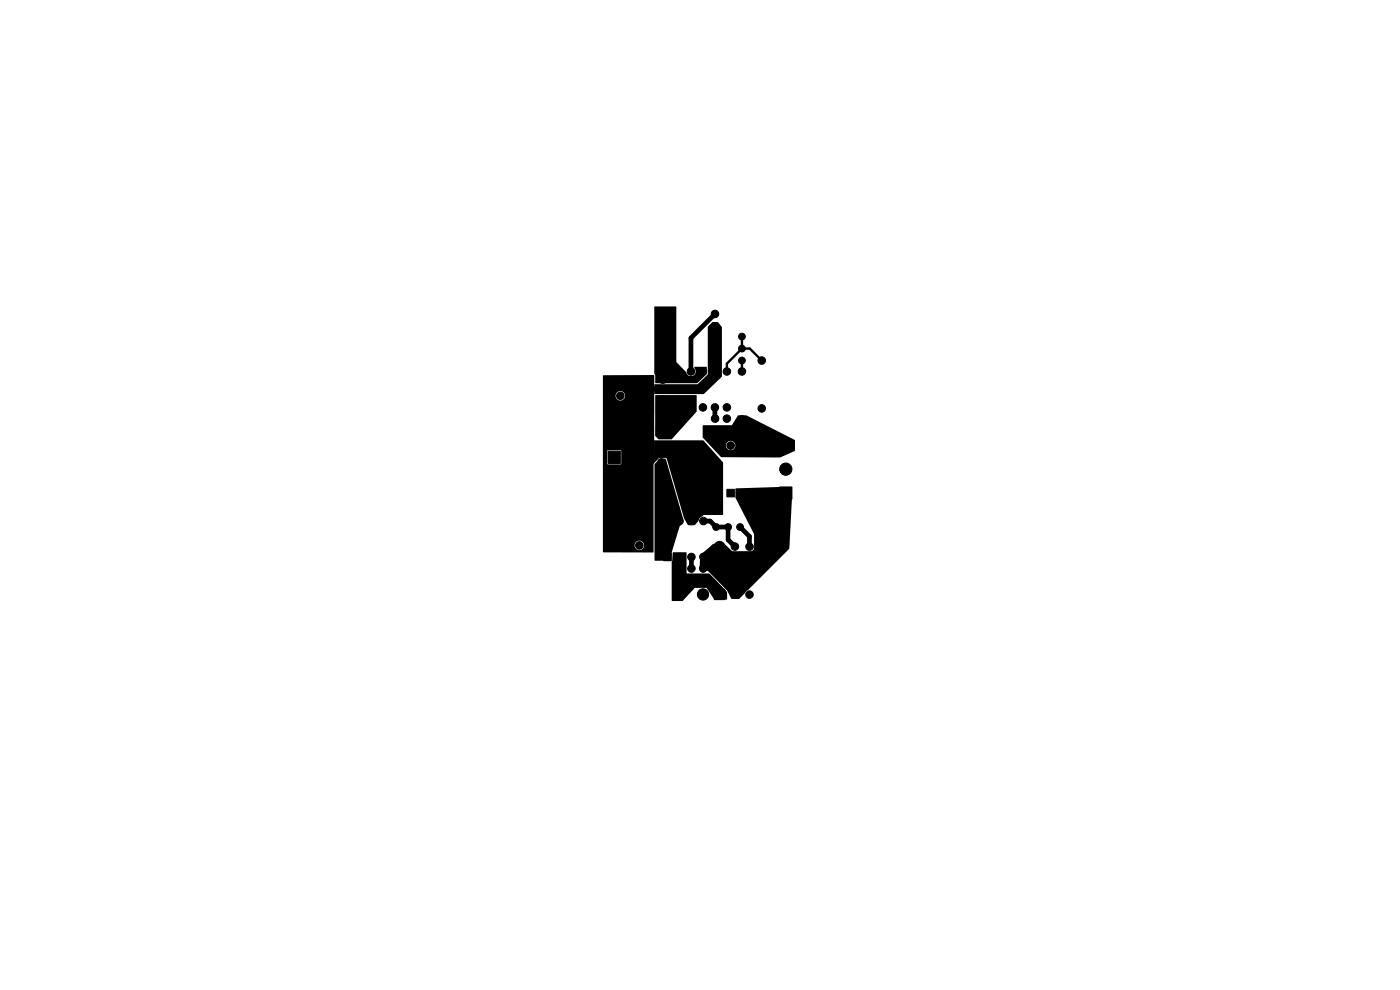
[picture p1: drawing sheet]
<svg xmlns="http://www.w3.org/2000/svg" width="297mm" height="210mm" viewBox="0 0 297 210" stroke-linecap="round" stroke-linejoin="round" font-family="sans-serif">
<g fill="#000" stroke="#000" stroke-width=".21">
<path d="M129 95.7h2.6v2.6h-2.6zM130.8 80.7h1.6v1.6h-1.6zM145.8 85.6h1.6v1.6h-1.6zM149.7 90.7h2.2v2.2h-2.2zM156.7 93.7h1.6v1.6h-1.6zM134.8 112.4h1.6v1.6h-1.6zM140.8 117.4h1.6v1.5h-1.6zM154.2 103.8h1.6v1.6h-1.6zM165.4 103.3h2.6v2.6h-2.6zM151.6 125h2.2v2.2h-2.2z"/>
<circle cx="141.5" cy="73" r=".8"/>
<circle cx="141.5" cy="69.8" r=".8"/>
<circle cx="141.5" cy="66.6" r=".8"/>
<circle cx="141.5" cy="76.2" r=".8"/>
<circle cx="146.6" cy="78.8" r=".8"/>
<circle cx="149.1" cy="78.8" r=".8"/>
<circle cx="151.7" cy="78.8" r=".8"/>
<circle cx="151.7" cy="73" r=".8"/>
<circle cx="151.7" cy="69.8" r=".8"/>
<circle cx="151.7" cy="66.6" r=".8"/>
<circle cx="151.7" cy="76.2" r=".8"/>
<circle cx="154.2" cy="78.8" r=".8"/>
<circle cx="157.4" cy="71.4" r=".72"/>
<circle cx="157.4" cy="76.5" r=".72"/>
<circle cx="157.4" cy="73.9" r=".72"/>
<circle cx="157.4" cy="78.8" r=".8"/>
<circle cx="161.6" cy="76.5" r=".8"/>
<circle cx="131.6" cy="84" r=".8"/>
<circle cx="140.3" cy="98.1" r=".8"/>
<circle cx="140.6" cy="80.1" r="1.2"/>
<circle cx="140.6" cy="85.1" r="1.2"/>
<circle cx="140.6" cy="91.8" r="1.1"/>
<circle cx="149.1" cy="86.4" r=".8"/>
<circle cx="150.5" cy="98.1" r=".8"/>
<circle cx="151.7" cy="86.4" r=".8"/>
<circle cx="151.7" cy="88.8" r=".8"/>
<circle cx="154.2" cy="88.8" r=".8"/>
<circle cx="154.2" cy="86.4" r=".8"/>
<circle cx="155" cy="94.5" r=".8"/>
<circle cx="157.4" cy="89" r=".8"/>
<circle cx="161.6" cy="86.6" r=".8"/>
<circle cx="166.7" cy="99.5" r="1.3"/>
<circle cx="166.7" cy="94.4" r="1.3"/>
<circle cx="130.3" cy="102" r="1.3"/>
<circle cx="135.6" cy="115.7" r=".8"/>
<circle cx="140.3" cy="107.8" r=".8"/>
<circle cx="140.3" cy="101.3" r=".8"/>
<circle cx="140.3" cy="104.6" r=".8"/>
<circle cx="141.6" cy="110.5" r=".8"/>
<circle cx="144.1" cy="118.1" r=".8"/>
<circle cx="144.1" cy="110.5" r=".8"/>
<circle cx="146.7" cy="118.1" r=".8"/>
<circle cx="146.7" cy="110.5" r=".8"/>
<circle cx="149.2" cy="118.1" r=".8"/>
<circle cx="149.2" cy="110.5" r=".8"/>
<circle cx="150.5" cy="107.8" r=".8"/>
<circle cx="150.5" cy="101.3" r=".8"/>
<circle cx="150.5" cy="104.6" r=".8"/>
<circle cx="151.9" cy="111.8" r=".72"/>
<circle cx="152.7" cy="115.9" r="1.1"/>
<circle cx="154.5" cy="111.8" r=".72"/>
<circle cx="155.9" cy="115.9" r=".8"/>
<circle cx="157" cy="111.8" r=".72"/>
<circle cx="157.5" cy="104.6" r=".8"/>
<circle cx="159" cy="116" r=".8"/>
<circle cx="144.1" cy="126.1" r="1.2"/>
<circle cx="146.7" cy="120.6" r=".8"/>
<circle cx="149.1" cy="126.1" r="1.2"/>
<circle cx="149.2" cy="120.6" r=".8"/>
<circle cx="155.9" cy="126.1" r=".8"/>
<circle cx="159" cy="126.1" r=".8"/>
</g>
<g fill="none" stroke="#000" stroke-width="1">
<path d="M141.5 76.2l-.9 .9v3M141.5 76.2l4.1 4.1h2l1.5-1.5M141.5 66.6v9.6M151.7 78.8l-3.8 3.8h-15.2M151.7 69.8h.1M151.7 66.6l-5.1 5.1v7.1M131.6 81.5l1.5 1.5v16.2l-2.8 2.8h5.1l.2-.2M140.3 98.1v11.1l1.3 1.3M146.6 86.4l-1.3-1.3h-4.7v6.7M150.8 91.8v.6l3.6 3.6h1.6l1.5-1.5 9.2-.1M151.7 88.8h.1M151.7 86.4v2.4"/>
<path d="M141.6 110.5v7.6M141.6 110.5h2.5M144.1 118.1v8l1.9-1.9h4.8l1.8 1.9M146.7 118.1v2.5M146.7 110.5l2.7-2.7h1.1v-9.7l-1.5-1.5h-9.3l-4.1 4.1v12.5M149.2 110.5h1.4l1.3 1.3h2.6v2.7l1.4 1.4M157 111.8l2 2v2.2M166.7 104.6h-9.2l3 3v9.1l-.8 .8h-5.5l-1.6-1.6h-1.2l-2.2 2.3v2.4h1.2l5.5 5.5"/>
</g>
<path d="M151.7 69.8v9" fill="none" stroke="#000" stroke-width="1.5"/>
<path d="M157.4 71.4v2.5M157.4 76.5v2.3M157.4 73.9l-3.2 3.2v1.7M157.4 73.9h1.7l2.5 2.6M157.4 89l.1 5.5" fill="none" stroke="#000" stroke-width=".5"/>
<path d="M127.9 79.7l10.8-.1 .1 .1-.2 37.4-.1 .1h-10.5l-.1-.2v-1.3h6.7a1.01 1.01 0 0 0 1.5 .9 1.01 1.01 0 0 0 .1-1.7 1.01 1.01 0 0 0-1.6 .6v.2h-6.7v-20h.9l.1 2.8h2.7l.2-.2-.1-2.7-2.7-.1-.2 .2h-.9v-11.7h2.7a1.01 1.01 0 0 0 1.4 .9 1.01 1.01 0 0 0 .2-1.7 1.01 1.01 0 0 0-1.6 .6v.2h-2.7zM138.8 65.1h4.7v11.7l2.1 2.1a1.03 1.03 0 0 0 1.5 .8 1.03 1.03 0 0 0 .2-1.7l.1-.2h2.4l.1 .1v1.5l-2 1.9-8.9-.1v-1.6l-.2-.3zM150.2 69.3l1-1h1l.9 1.1v10.5l-3.8 3.7h-10.4v-2.1h9.1l2.2-2.1zM138.9 98.4l1.1-1.1 1.2 .1 3.7 12.7v.9l-.7 .6-1.7 5.5-.1 1.7-.1 .1h-3.3l-.1-.1zM139 83.9h8.8v3.4l-5.3 5.9h-2.8l-.7-.7zM138.8 93.4h10.4l4.2 4.7v11.1h-4.2l-.2 .3a1.11 1.11 0 0 0-.8 1l-.8 .9h-1.4l-.9-1.4-3.7-12.7-.1-.2h-2.5zM149.1 90.3l6.2-.1 1.3-2.1h1.7l10.3 5.3v2.2l-3.1 1.4h-12.5l-2.3-2.5h3.3a1.01 1.01 0 0 0 1.4 .9 1.01 1.01 0 0 0 .2-1.7 1.01 1.01 0 0 0-1.6 .6v.2h-3.3l-1.6-1.7zM142.7 117.2h2.9v4.5h4.9l3.6 3.7 .1 .3v1.4l-2.7 .1-1.7-2.7h-2.2l-2.8 3h-2.2l-.1-8.3zM156 103.7l11.9-.4 .1 2.6-.6 10.5-10.6 10.6-1.6 .1-1-1.9-4-4.1-1.8-.4 .2-3 2.6-2.2a2 2 0 0 1 2.1-.5l2.1 2 4.2-.1 .4-.4v-3l-4-7.9z" fill="#000"/>
</svg>
